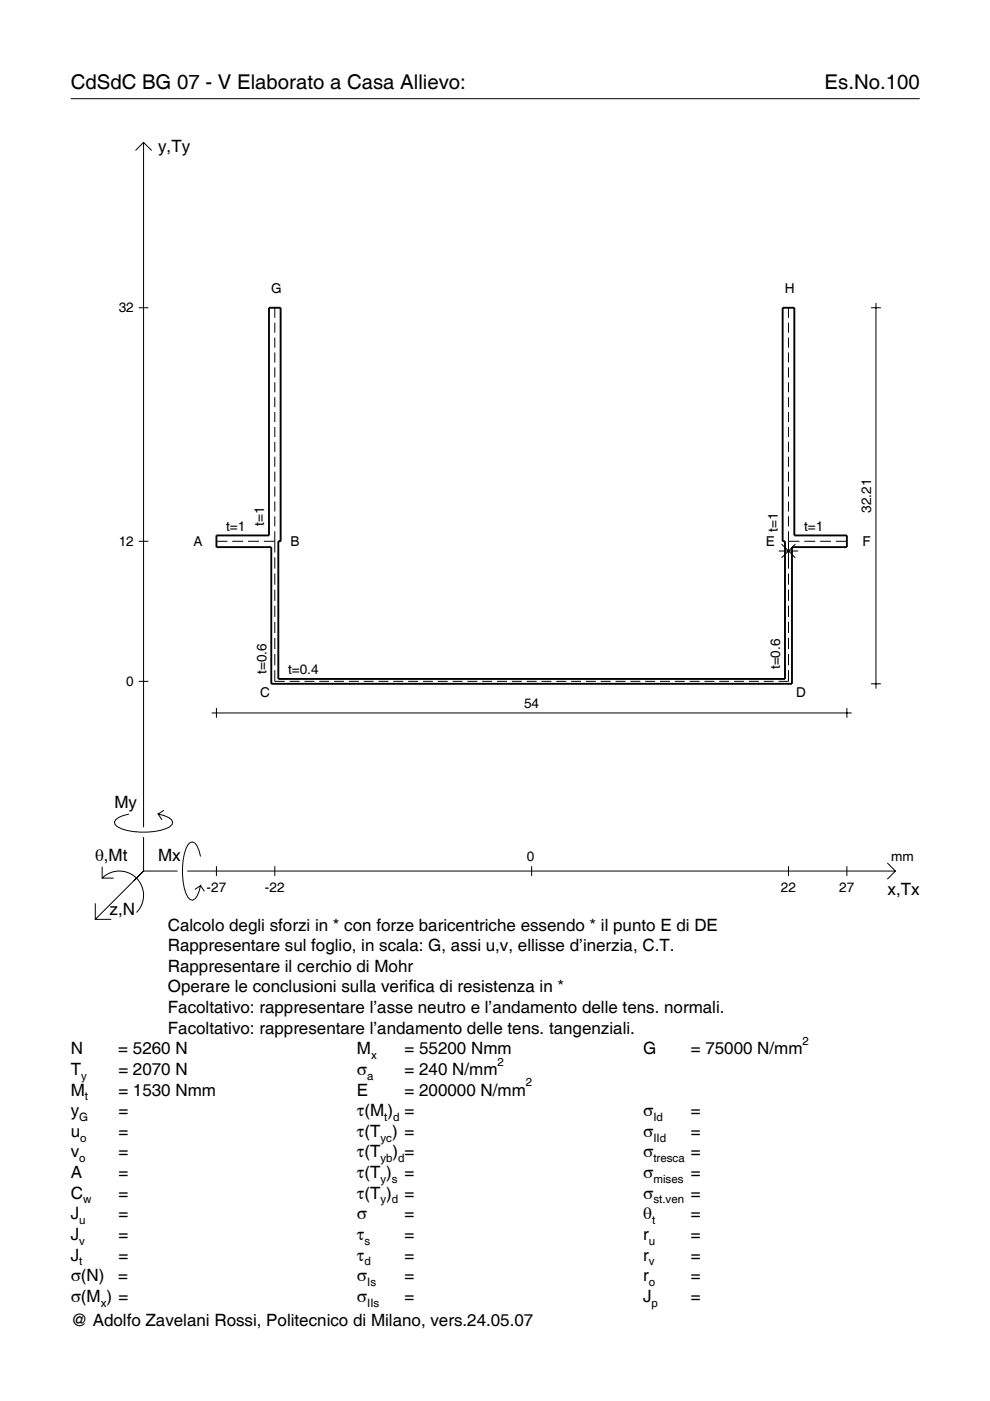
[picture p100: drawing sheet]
<svg xmlns="http://www.w3.org/2000/svg" width="210mm" height="297mm" viewBox="0 0 210 297" stroke-linecap="round" stroke-linejoin="round" font-family="sans-serif">
<defs><g id="words">
<g font-size="4.3">
<text x="15" y="18.9">CdSdC BG 07 - V Elaborato a Casa Allievo:</text>
<text x="174.8" y="18.9">Es.No.100</text>
</g>
<g font-size="3.6">
<text x="33.5" y="32.3">y,Ty</text>
<text x="24.3" y="171.3">My</text>
<text x="20.1" y="182.6">θ,Mt</text>
<text x="33.5" y="182.6">Mx</text>
<text x="188.2" y="189.8">x,Tx</text>
<text x="23.2" y="193.9">z,N</text>
<text x="35.6" y="197.3">Calcolo degli sforzi in * con forze baricentriche essendo * il punto E di DE</text>
<text x="35.6" y="201.7">Rappresentare sul foglio, in scala: G, assi u,v, ellisse d’inerzia, C.T.</text>
<text x="35.6" y="206">Rappresentare il cerchio di Mohr</text>
<text x="35.6" y="210.4">Operare le conclusioni sulla verifica di resistenza in *</text>
<text x="35.6" y="214.8">Facoltativo: rappresentare l’asse neutro e l’andamento delle tens. normali.</text>
<text x="35.6" y="219.2">Facoltativo: rappresentare l’andamento delle tens. tangenziali.</text>
<text x="15" y="223.5">N</text>
<text x="15" y="227.9">T</text>
<text x="25.1" y="223.5">= 5260 N</text>
<text x="25.1" y="227.9">= 2070 N</text>
<text x="75.7" y="227.9">σ</text>
<text x="75.7" y="223.5">M</text>
<text x="85.8" y="223.5">= 55200 Nmm</text>
<text x="85.8" y="227.9">= 240 N/mm</text>
<text x="136.4" y="223.5">G</text>
<text x="146.5" y="223.5">= 75000 N/mm</text>
<text x="15" y="232.3">M</text>
<text x="25.1" y="232.3">= 1530 Nmm</text>
<text x="75.7" y="232.3">E</text>
<text x="85.8" y="232.3">= 200000 N/mm</text>
<text x="15" y="236.7">y</text>
<text x="25.1" y="236.7">=</text>
<text x="75.7" y="236.7">τ(M ) =</text>
<text x="136.4" y="236.7">σ</text>
<text x="146.5" y="236.7">=</text>
<text x="15" y="241">u</text>
<text x="15" y="245.4">v</text>
<text x="25.1" y="241">=</text>
<text x="25.1" y="245.4">=</text>
<text x="75.7" y="241">τ(T ) =</text>
<text x="75.7" y="245.4">τ(T</text>
<text x="83.3" y="245.4">) =</text>
<text x="136.4" y="241">σ</text>
<text x="136.4" y="245.4">σ</text>
<text x="146.5" y="241">=</text>
<text x="146.5" y="245.4">=</text>
<text x="15" y="249.8">A</text>
<text x="25.1" y="249.8">=</text>
<text x="75.7" y="249.8">τ(T )</text>
<text x="85.8" y="249.8">=</text>
<text x="136.4" y="249.8">σ</text>
<text x="146.5" y="249.8">=</text>
<text x="15" y="254.2">C</text>
<text x="25.1" y="254.2">=</text>
<text x="75.7" y="254.2">τ(T )</text>
<text x="85.8" y="254.2">=</text>
<text x="136.4" y="254.2">σ</text>
<text x="146.5" y="254.2">=</text>
<text x="15" y="258.5">J</text>
<text x="15" y="262.9">J</text>
<text x="25.1" y="258.5">=</text>
<text x="25.1" y="262.9">=</text>
<text x="75.7" y="258.5">σ</text>
<text x="75.7" y="262.9">τ</text>
<text x="85.8" y="258.5">=</text>
<text x="85.8" y="262.9">=</text>
<text x="136.4" y="258.5">θ</text>
<text x="136.4" y="262.9">r</text>
<text x="146.5" y="258.5">=</text>
<text x="146.5" y="262.9">=</text>
<text x="15" y="267.3">J</text>
<text x="25.1" y="267.3">=</text>
<text x="75.7" y="267.3">τ</text>
<text x="85.8" y="267.3">=</text>
<text x="136.4" y="267.3">r</text>
<text x="146.5" y="267.3">=</text>
<text x="15" y="271.7">σ(N)</text>
<text x="25.1" y="271.7">=</text>
<text x="75.7" y="271.7">σ</text>
<text x="85.8" y="271.7">=</text>
<text x="136.4" y="271.7">r</text>
<text x="146.5" y="271.7">=</text>
<text x="15" y="281.2">@ Adolfo Zavelani Rossi, Politecnico di Milano, vers.24.05.07</text>
<text x="15" y="276">σ(M ) =</text>
<text x="75.7" y="276">σ</text>
<text x="85.8" y="276">=</text>
<text x="136.4" y="276">J</text>
<text x="146.5" y="276">=</text>
</g>
<g font-size="2.9">
<text x="57.5" y="62.1">G</text>
<text x="166.4" y="62.1">H</text>
<text x="25.2" y="66.3">32</text>
<text x="47.9" y="112.5">t=1</text>
<text x="56" y="111.5" transform="rotate(-90 56 111.5)">t=1</text>
<text x="164.9" y="112.7" transform="rotate(-90 164.9 112.7)">t=1</text>
<text x="170.5" y="112.5">t=1</text>
<text x="184.7" y="108.7" transform="rotate(-90 184.7 108.7)">32.21</text>
<text x="25.2" y="115.8">12</text>
<text x="41.1" y="115.7">A</text>
<text x="61.6" y="115.7">B</text>
<text x="162.4" y="115.7">E</text>
<text x="182.9" y="115.7">F</text>
<text x="56.5" y="142.9" transform="rotate(-90 56.5 142.9)">t=0.6</text>
<text x="61.1" y="142.9">t=0.4</text>
<text x="165.4" y="141.9" transform="rotate(-90 165.4 141.9)">t=0.6</text>
<text x="26.8" y="145.5">0</text>
<text x="55.1" y="147.8">C</text>
<text x="168.8" y="147.8">D</text>
<text x="111.1" y="150.1">54</text>
<text x="111.7" y="182.6">0</text>
<text x="189" y="182.6">mm</text>
<text x="43.8" y="189.1">-27</text>
<text x="56.2" y="189.1">-22</text>
<text x="165.6" y="189.1">22</text>
<text x="178" y="189.1">27</text>
</g>
<g font-size="2.4">
<text x="170.2" y="221.5">2</text>
<text x="78.7" y="224.5">x</text>
<text x="105.5" y="225.9">2</text>
<text x="17.2" y="228.9">y</text>
<text x="18" y="233.3">t</text>
<text x="77.9" y="228.9">a</text>
<text x="111.5" y="230.3">2</text>
<text x="16.8" y="237.7">G</text>
<text x="81.5" y="237.7">t d</text>
<text x="138.5" y="237.7">Id</text>
<text x="17" y="242">o</text>
<text x="80.7" y="242">yc</text>
<text x="138.5" y="242">IId</text>
<text x="16.8" y="246.4">o</text>
<text x="80.7" y="246.4">yb d</text>
<text x="80.7" y="250.8">y s</text>
<text x="138.5" y="246.4">tresca</text>
<text x="138.5" y="250.8">mises</text>
<text x="17.6" y="255.2">w</text>
<text x="80.7" y="255.2">y d</text>
<text x="138.5" y="255.2">st.ven</text>
<text x="16.8" y="259.5">u</text>
<text x="16.8" y="263.9">v</text>
<text x="77.3" y="263.9">s</text>
<text x="137.6" y="263.9">u</text>
<text x="138.2" y="259.5">t</text>
<text x="16.8" y="268.3">t</text>
<text x="77.3" y="268.3">d</text>
<text x="137.6" y="268.3">v</text>
<text x="77.9" y="272.7">Is</text>
<text x="137.6" y="272.7">o</text>
<text x="21.4" y="277">x</text>
<text x="77.9" y="277">IIs</text>
<text x="138.2" y="277">p</text>
</g>
</g></defs>
<g fill="none" stroke="#000" stroke-width=".21">
<path d="M15 20.9h180M28.7 31.9l1.7-1.7 1.8 1.7M30.4 30.2v145.2M29.4 65.3h2.1M58.3 65.3v2.1M58.3 68.4v2.1M58.3 71.6v2.1M58.3 74.7v2.2M58.3 77.9v2.1M167.2 65.3v2.1M167.2 68.4v2.1M167.2 71.6v2.1"/>
<path d="M167.2 74.7v2.2M167.2 77.9v2.1M184.7 65.3h2.1M185.7 64.2v81.8M58.3 81v2.2M58.3 84.2v2.1M58.3 87.4v2.1M58.3 90.5v2.2M58.3 93.7v2.1M58.3 96.8v2.2M167.2 81v2.2M167.2 84.2v2.1"/>
<path d="M167.2 87.4v2.1M167.2 90.5v2.2M167.2 93.7v2.1M167.2 96.8v2.2M29.4 114.8h2.1M45.9 114.8h2.3M49.2 114.8h2.4M52.6 114.8h2.3M55.9 114.8h2.4M58.3 100v2.1M58.3 103.2v2.1M58.3 106.3v2.1"/>
<path d="M58.3 109.5v2.1M58.3 112.6v4.5M58.3 118.2v2.4M165.1 116.8h4.1M165.7 115.4l2.9 2.9M167.2 114.8h2.3M167.2 100v2.1M167.2 103.2v2.1M167.2 106.3v2.1M167.2 109.5v2.1M167.2 112.6v8M168.6 115.4l-2.9 2.9"/>
<path d="M170.5 114.8h2.3M173.9 114.8h2.3M177.2 114.8h2.4M58.3 121.6v2.4M58.3 125v2.4M58.3 128.4v2.4M58.3 131.8v2.4M58.3 135.3v2.3M58.3 138.7v2.4M167.2 121.6v2.4M167.2 125v2.4M167.2 128.4v2.4"/>
<path d="M167.2 131.8v2.4M167.2 135.3v2.3M167.2 138.7v2.4M29.4 144.5h2.1M44.9 151.2h135.7M45.9 150.1v2.1M58.3 142.1v2.4h2.1M61.4 144.5h2.1M64.5 144.5h2.2M67.7 144.5h2.1M70.8 144.5h2.1M74 144.5h2.1"/>
<path d="M77.1 144.5h2.1M80.2 144.5h2.2M83.4 144.5h2.1M86.5 144.5h2.1M89.7 144.5h2.1M92.8 144.5h2.1M96 144.5h2.1M99.1 144.5h2.1M102.2 144.5h2.1M105.4 144.5h2.1M108.5 144.5h2.1M111.7 144.5h2.1"/>
<path d="M114.8 144.5h2.1M117.9 144.5h2.2M121.1 144.5h2.1M124.2 144.5h2.1M127.4 144.5h2.1M130.5 144.5h2.1M133.6 144.5h2.2M136.8 144.5h2.1M139.9 144.5h2.1M143.1 144.5h2.1M146.2 144.5h2.1M149.4 144.5h2.1"/>
<path d="M152.5 144.5h2.1M155.6 144.5h2.2M158.8 144.5h2.1M161.9 144.5h2.1M167.2 142.1v2.4h-2.1M179.6 150.1v2.1M184.7 145h2.1M27.3 172.6a3.6 3.6 0 0 0-3 1.7l.1 .5a5.7 5.7 0 0 0 3.8 1.5 13.3 13.3 0 0 0 7.8-1l.5-.5 .1-.5a3.6 3.6 0 0 0-3.1-1.7l.8 1.2M30.4 177.5v7.2M34.7 171.8l-1.2 .8M20.2 191.5v3.4h3.4M21.7 186.2a5.1 5.1 0 0 1 7.2 0 5.1 5.1 0 0 1 0 7.3"/>
<path d="M21.7 183.8v2.4h2.4M30.4 184.7l-10.2 10.2M30.4 184.7l-2 2M30.4 184.7h7.2M39.7 184.7h150.1M42.5 181.6a3.6 3.6 0 0 0-1.7-3.1l-.5 .1a5.7 5.7 0 0 0-1.5 3.8 13.3 13.3 0 0 0 1 7.8l.5 .5 .5 .2a3.6 3.6 0 0 0 1.7-3.1l-1.2 .8M42.5 187.8l.8 1.2M45.9 183.7v2M58.3 183.7v2M112.7 183.7v2M167.2 183.7v2M179.6 183.7v2"/>
<path d="M188.1 183l1.7 1.7-1.7 1.7"/>
</g>
<path d="M57 65.3h2.5v49.5h-.5v29.2h107.4v-29.2h-.5v-49.5h2.5v48.2h11.2v2.5h-11.7v29h-110.4v-29h-11.6v-2.5h11.1z" fill="none" stroke="#000" stroke-width=".4"/>
<use href="#words"/>
</svg>
